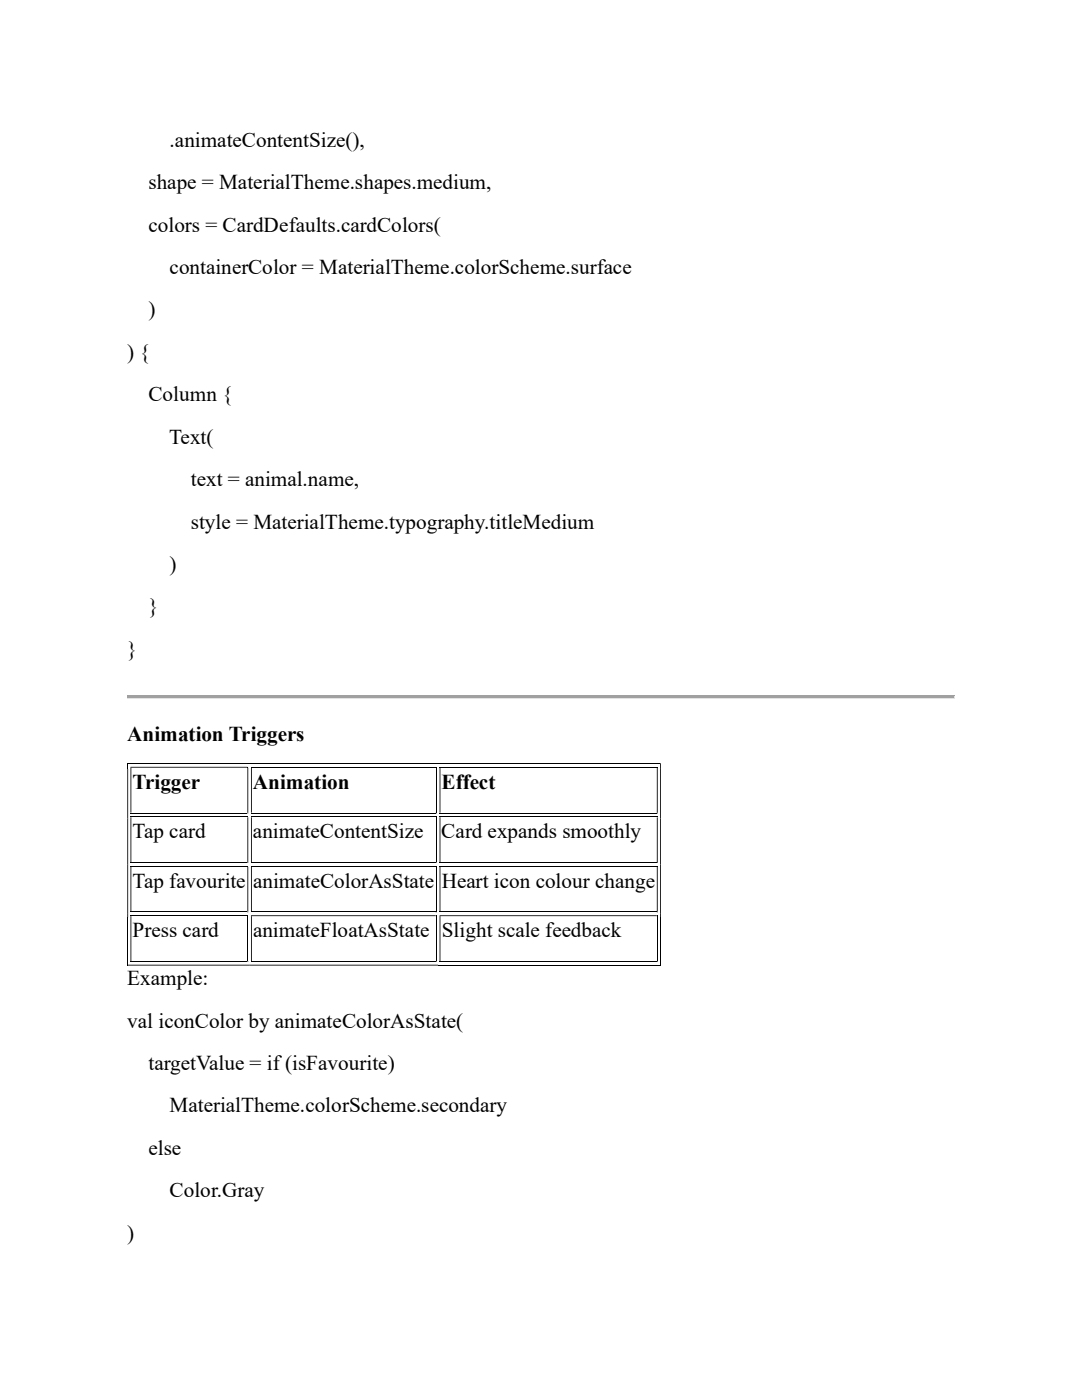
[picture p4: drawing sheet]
<svg xmlns="http://www.w3.org/2000/svg" width="216mm" height="279mm" viewBox="0 0 216 279" stroke-linecap="round" stroke-linejoin="round" font-family="sans-serif">
<defs><g id="words">
<g font-size="4.2">
<text x="33.9" y="29.3">.animateContentSize(),</text>
<text x="29.6" y="37.8">shape = MaterialTheme.shapes.medium,</text>
<text x="29.6" y="46.3">colors = CardDefaults.cardColors(</text>
<text x="33.9" y="54.7">containerColor = MaterialTheme.colorScheme.surface</text>
<text x="29.6" y="63.2">)</text>
<text x="25.4" y="71.6">) {</text>
<text x="29.6" y="80.1">Column {</text>
<text x="33.8" y="88.6">Text(</text>
<text x="38.1" y="97">text = animal.name,</text>
<text x="38.1" y="105.5">style = MaterialTheme.typography.titleMedium</text>
<text x="33.9" y="114">)</text>
<text x="29.6" y="122.4">}</text>
<text x="25.4" y="130.9">}</text>
<text x="25.4" y="147.8">Animation Triggers</text>
<text x="26.5" y="157.4">Trigger</text>
<text x="50.5" y="157.4">Animation</text>
<text x="88.1" y="157.4">Effect</text>
<text x="26.5" y="167.3">Tap card</text>
<text x="50.5" y="167.3">animateContentSize</text>
<text x="88" y="167.3">Card expands smoothly</text>
<text x="26.5" y="177.1">Tap favourite</text>
<text x="50.5" y="177.1">animateColorAsState</text>
<text x="88.1" y="177.1">Heart icon colour change</text>
<text x="26.5" y="187">Press card</text>
<text x="50.5" y="187">animateFloatAsState</text>
<text x="88.1" y="187">Slight scale feedback</text>
<text x="25.4" y="196.6">Example:</text>
<text x="25.4" y="205.1">val iconColor by animateColorAsState(</text>
<text x="29.6" y="213.5">targetValue = if (isFavourite)</text>
<text x="33.9" y="222">MaterialTheme.colorScheme.secondary</text>
<text x="29.6" y="230.5">else</text>
<text x="33.9" y="238.9">Color.Gray</text>
<text x="25.4" y="247.4">)</text>
</g>
</g></defs>
<path d="M25.4 138.8h165.1v.6h-165.1z" fill="#a0a0a0"/>
<path d="M25.4 138.9h165" fill="none" stroke="#a0a0a0" stroke-width=".2"/>
<path d="M190.4 138.8l.1 .1zM25.4 138.9l.1 .4z" fill-rule="evenodd" fill="#a0a0a0"/>
<path d="M190.4 138.9l.1 .4z" fill="#e3e3e3"/>
<path d="M25.4 139.3h165" fill="none" stroke="#e3e3e3" stroke-width=".2"/>
<path d="M190.4 139.3l.1 .1z" fill="#e3e3e3"/>
<g fill="#000">
<path d="M25.4 152.3h.2v1.2h-.2z" fill-rule="evenodd"/>
<path d="M49.4 153.2h.1v9h-.1zM25.4 153.5h.2v9.1h-.2z" fill-rule="evenodd"/>
<path d="M131.1 153.2h.1v9h-.1zM131.7 153.5h.2v9.1h-.2z" fill-rule="evenodd"/>
<path d="M131.7 152.3h.2v1.2h-.2zM26 153h23.4v.2h-23.4z" fill-rule="evenodd"/>
<path d="M25.4 162.6h.2v.8h-.2zM131.7 162.6h.2v.8h-.2z" fill-rule="evenodd"/>
<path d="M25.4 172.5h.2v.7h-.2zM131.7 172.5h.2v.7h-.2z" fill-rule="evenodd"/>
<path d="M49.4 162.2h.1v.1h-.1zM26 153.2h.2v9h-.2z" fill-rule="evenodd"/>
<path d="M49.4 172h.1v.2h-.1zM26 163.1h.2v8.9h-.2z" fill-rule="evenodd"/>
<path d="M49.4 163.1h.1v8.9h-.1zM25.4 163.4h.2v9.1h-.2z" fill-rule="evenodd"/>
<path d="M49.4 173h.1v8.9h-.1zM25.4 173.2h.2v9.2h-.2z" fill-rule="evenodd"/>
<path d="M87 162.2h.1v.1h-.1zM50.1 153.2h.1v9h-.1z" fill-rule="evenodd"/>
<path d="M87 172h.1v.2h-.1zM50.1 163.1h.1v8.9h-.1z" fill-rule="evenodd"/>
<path d="M131.1 162.2h.1v.1h-.1zM87.7 153.2h.2v9h-.2z" fill-rule="evenodd"/>
<path d="M131.1 172h.1v.2h-.1zM87.7 163.1h.2v8.9h-.2z" fill-rule="evenodd"/>
<path d="M131.1 163.1h.1v8.9h-.1zM131.7 163.4h.2v9.1h-.2z" fill-rule="evenodd"/>
<path d="M131.1 173h.1v8.9h-.1zM131.7 173.2h.2v9.2h-.2z" fill-rule="evenodd"/>
<path d="M25.4 182.4h.2v.7h-.2zM131.7 182.4h.2v.7h-.2z" fill-rule="evenodd"/>
<path d="M25.4 192.5h24.4v.2h-24.4zM50.1 182.7h36.9v.1h-36.9z" fill-rule="evenodd"/>
<path d="M49.4 181.9h.1v.2h-.1zM26 173h.2v8.9h-.2z" fill-rule="evenodd"/>
<path d="M49.4 191.8h.1v.2h-.1zM26 182.8h.2v9h-.2z" fill-rule="evenodd"/>
<path d="M49.8 192.5h37.6v.2h-37.6zM87.7 182.7h43.4v.1h-43.4z" fill-rule="evenodd"/>
<path d="M87 181.9h.1v.2h-.1zM50.1 173h.1v8.9h-.1z" fill-rule="evenodd"/>
<path d="M87 191.8h.1v.2h-.1zM50.1 182.8h.1v9h-.1z" fill-rule="evenodd"/>
<path d="M131.1 181.9h.1v.2h-.1zM87.7 173h.2v8.9h-.2z" fill-rule="evenodd"/>
<path d="M131.1 191.8h.1v.2h-.1zM87.7 182.8h.2v9h-.2z" fill-rule="evenodd"/>
</g>
<g fill="none" stroke="#000" stroke-width=".2">
<path d="M25.6 152.4h106.1M50.1 153.1h36.9M87 153.2v9M87.7 153.1h43.4M26 162.3h23.4M26 163h23.4M26 172.1h23.4M26 172.9h23.4M50.1 162.3h36.9M50.1 163h36.9M50.1 172.1h36.9M50.1 172.9h36.9"/>
<path d="M87 163.1v8.9M87 173v8.9M87.7 162.3h43.4M87.7 163h43.4M87.7 172.1h43.4M87.7 172.9h43.4M25.5 183.1v9.6M26 182h23.4M26 182.8h23.4M26 191.9h23.4M49.4 182.8v9M50.1 182h36.9"/>
<path d="M50.1 191.9h36.9M87 182.8v9M87.4 192.6h44.3M87.7 182h43.4M87.7 191.9h43.4M131.1 182.8v9M131.8 183.1v9.6"/>
</g>
<g fill="#000">
<path d="M49.4 153h.1v.2h-.1zM87 153h.1v.2h-.1zM131.1 153h.1v.2h-.1zM49.4 162.9h.1v.2h-.1zM49.4 172.8h.1v.2h-.1zM87 162.9h.1v.2h-.1zM87 172.8h.1v.2h-.1zM131.1 162.9h.1v.2h-.1zM131.1 172.8h.1v.2h-.1zM49.4 182.7h.1v.1h-.1zM87 182.7h.1v.1h-.1zM131.1 182.7h.1v.1h-.1z"/>
<path d="M131.7 192.5h.2v.2h-.2z"/>
</g>
<use href="#words"/>
</svg>
